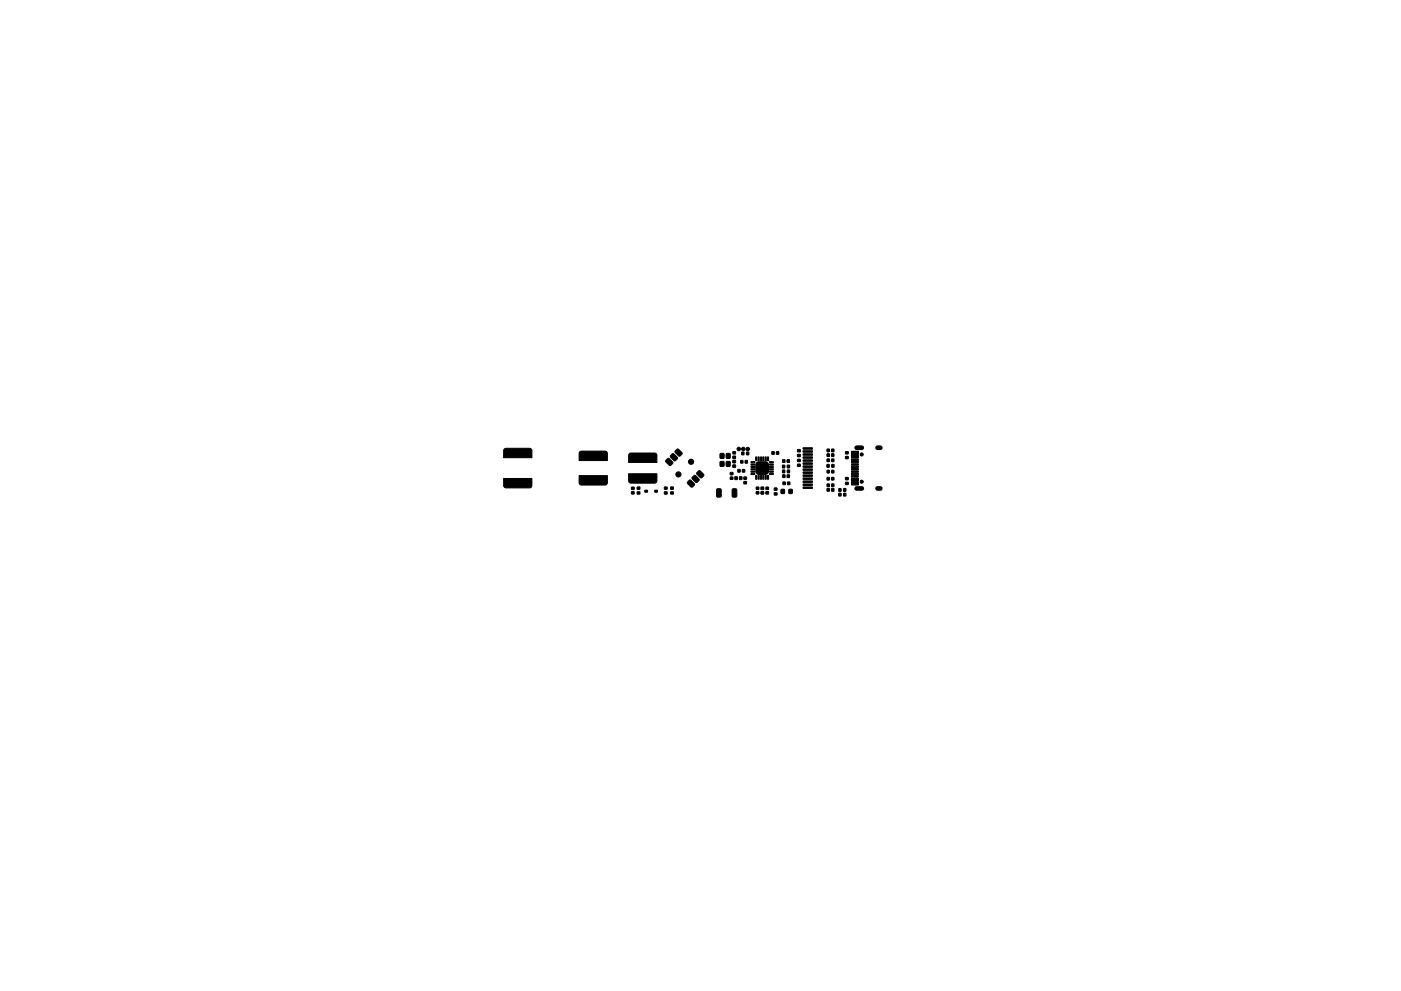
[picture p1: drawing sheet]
<svg xmlns="http://www.w3.org/2000/svg" width="297mm" height="210mm" viewBox="0 0 297 210" stroke-linecap="round" stroke-linejoin="round" font-family="sans-serif">
<g fill="#000" stroke="#000" stroke-width=".21">
<path d="M106.9 95.3l.4-.2h5.1l.4 .4v1.6h-6v-1.5zM122.9 95.9l.4-.2h5.1l.4 .4v1.6h-6v-1.5zM133.4 96.3l.4-.2h5.1l.4 .4v1.6h-6v-1.5zM141.2 97.7l.6-.5 .8 .8 .1 .3-.5 .4-.2 .1-.8-.8zM142.2 96.7l.6-.4 .8 .7v.3l-.4 .4-.2 .1-.8-.8zM143.2 95.7l.6-.4 .8 .7v.3l-.4 .4-.2 .1-.8-.8zM152.7 96.2h.8v1h-.8zM152.7 97.9h.8v1h-.8zM154 97.9h.8v1h-.8zM154 96.2h.8v1h-.8zM155.4 98.7h.5v.5h-.5zM155.4 97.7h.5v.5h-.5z"/>
<path d="M155.4 96.8h.5v.5h-.5zM155.4 95.8h.5v.5h-.5zM157 97.7h.5v.5h-.5zM157.3 95.9h.4v.6h-.4zM158 97.7h.5v.5h-.5zM158.3 95.9h.4v.6h-.4zM159.2 98l.8-.1v.2l-.7 .1zM159.2 98.5l.8-.1v.2l-.7 .1zM159.2 99l.8-.1v.2l-.7 .1zM159.2 99.5l.8-.1v.2l-.7 .1zM160.2 97h.3l-.1 .8-.2-.1zM160.7 97h.3l-.1 .8-.2-.1z"/>
<path d="M161.2 97h.3l-.1 .8-.2-.1zM161.7 97h.3l-.1 .8-.2-.1zM162.2 97h.3l-.1 .8-.2-.1zM162.7 97h.3l-.1 .8-.2-.1zM163.2 99.5l.7-.1 .1 .2-.8 .1zM163.2 99l.7-.1 .1 .2-.8 .1zM163.2 98.5l.7-.1 .1 .2-.8 .1zM163.2 98l.7-.1 .1 .2-.8 .1zM163.7 95.8h.4v.6h-.4zM164.6 95.8h.5v.6h-.5zM165.9 97.6h.5v.5h-.5zM165.9 98.7h.5v.6h-.5z"/>
<path d="M166.9 97.6h.5v.5h-.5zM166.9 98.7h.5v.6h-.5zM169.1 96.4h.6v.5h-.6zM169.1 95.4h.6v.5h-.6zM169.1 97.5h.6v.4h-.6zM169.1 98.5h.6v.4h-.6zM170.3 99.5h1.9l.1 .2-2 .1zM170.3 98.9l1.9-.1 .1 .3-2 .1zM170.3 98.2h1.9l.1 .2-2 .1zM170.3 97.6h1.9l.1 .2-2 .1zM170.3 96.9h1.9l.1 .3h-2zM170.3 96.3h1.9l.1 .2-2 .1z"/>
<path d="M170.3 95.7l1.9-.1 .1 .3-2 .1zM170.3 95h1.9l.1 .2-2 .1zM175.4 99.8h.4v.5h-.4zM175.3 98.6h.5v.5h-.5zM175.4 96.3h.4v.5h-.4zM175.4 95.3h.4v.5h-.4zM175.4 97.4h.4v.5h-.4zM176.3 99.8h.5v.5h-.5zM176.3 96.3h.5v.5h-.5zM176.3 95.3h.5v.5h-.5zM176.3 97.4h.5v.5h-.5zM176.4 98.6h.4v.5h-.4z"/>
<path d="M179.3 96.9h.5v.4h-.5zM179.3 95.8h.5v.5h-.5zM180.5 99.4h1.5v.3h-1.5zM180.5 98.9h1.5v.3h-1.5zM180.5 97.9h1.5v.3h-1.5zM180.5 96.6h1.5v.6h-1.5zM180.5 95.8h1.5v.6h-1.5zM180.5 97.4h1.5v.3h-1.5zM180.5 98.4h1.5v.3h-1.5zM106.8 101.5h6v1.6l-.2 .3-.3 .1h-5.1l-.4-.4zM122.8 100.9h6v1.6l-.2 .3-.3 .1h-5.1l-.4-.4zM133.9 103.4h.5v.4h-.5z"/>
<path d="M133.9 104.3h.5v.5h-.5zM135.1 103.3h.6v.5h-.6zM135.1 104.4h.6v.4h-.6zM136.7 104h.6v.4h-.6zM138.8 104h.6v.4h-.6zM133.3 100.5h6v1.6l-.2 .3-.3 .1h-5.1l-.4-.4zM140.9 104.4h.5v.4h-.5zM140.9 103.3h.5v.5h-.5zM142.2 103.3h.6v.5h-.6zM142.2 104.4h.6v.4h-.6zM145.8 102.2l.6-.4 .8 .8v.3l-.4 .4-.2 .1-.8-.8zM147.1 100.9h.4l.7 .8v.3l-.4 .4-.3-.1-.8-.8z"/>
<path d="M147.8 100.3l.6-.4 .8 .7v.3l-.4 .4-.3 .1-.7-.8zM152 103.8l.7-.1 .2 .1v1.4l-.1 .3h-.6l-.3-.2zM154.8 101.2h.6v.5h-.6zM154.8 100.2h.6v.5h-.6zM155.8 101.2h.5v.5h-.5zM155.3 103.8l.7-.1 .2 .1v1.4l-.1 .3h-.6l-.3-.2zM156.8 101.2h.5v.5h-.5zM156.4 99.6h.5v.6h-.5zM157.4 99.6h.5v.6h-.5zM157.7 101.2h.6v.5h-.6zM157.7 102.2h.6v.4h-.6zM159.2 100l.8-.1v.2l-.7 .1z"/>
<path d="M159.2 100.5l.8-.1v.2l-.7 .1zM160.2 100.9h.3l-.1 .8-.2-.1zM160.7 100.9h.3l-.1 .8-.2-.1zM160.3 103.4h.6v.4h-.6zM160.3 104.3h.6v.5h-.6zM160.4 98.2l.5-.2h1.4l.4 .1 .2 .5v1.4l-.1 .4-.5 .3h-1.4l-.4-.2-.3-.5v-1.4zM161.2 100.9h.3l-.1 .8-.2-.1zM161.4 104.3h.5v.5h-.5zM161.4 103.3h.5v.6h-.5zM161.7 100.9h.3l-.1 .8-.2-.1zM162.2 100.9h.3l-.1 .8-.2-.1zM162.4 104.3h.5v.5h-.5z"/>
<path d="M162.4 103.4h.5v.4h-.5zM162.7 100.9h.3l-.1 .8-.2-.1zM163.2 100.5l.7-.1 .1 .2-.8 .1zM163.2 100l.7-.1 .1 .2-.8 .1zM164.2 103.5h.5v.5h-.5zM164.2 104.6h.5v.4h-.5zM165.9 100.8h.5v.5h-.5zM166 102.3h.5v.5h-.5zM165.6 103.8h.7v.9h-.7zM165.9 99.7h.5v.6h-.5zM166.9 100.8h.5v.5h-.5zM167 102.3h.4v.5h-.4z"/>
<path d="M166.9 99.7h.5v.6h-.5zM167.3 103.8h.7v.9h-.7zM170.3 103.3h1.9l.1 .3h-2zM170.3 102.7h1.9l.1 .2-2 .1zM170.3 102.1l1.9-.1 .1 .3-2 .1zM170.3 101.4h1.9l.1 .2-2 .1zM170.3 100.8h1.9l.1 .2-2 .1zM170.3 100.1h1.9l.1 .3h-2zM175.4 103.7h.4v.5h-.4zM175.4 102.7h.4v.5h-.4zM175.4 101.3h.4v.5h-.4zM176.3 103.7h.5v.5h-.5z"/>
<path d="M176.3 102.7h.5v.5h-.5zM176.3 101.3h.5v.5h-.5zM177.8 104.7h.5v.5h-.5zM177.8 103.7h.5v.5h-.5zM178.9 104.7h.4v.5h-.4zM178.9 103.7h.4v.5h-.4zM179.3 101.3h.5v.5h-.5zM179.3 102.3h.5v.5h-.5zM180.5 102.3h1.5v.6h-1.5zM180.5 101.5h1.5v.6h-1.5zM180.5 100.4h1.5v.3h-1.5zM180.5 99.9h1.5v.3h-1.5z"/>
<path d="M180.5 100.9h1.5v.3h-1.5z"/>
<circle cx="146.5" cy="98" r=".55"/>
<circle cx="156.6" cy="95.3" r=".37"/>
<circle cx="157.6" cy="95.3" r=".37"/>
<circle cx="158.5" cy="95.3" r=".37"/>
<circle cx="182.7" cy="96.4" r=".32"/>
<circle cx="143.8" cy="100.7" r=".55"/>
<circle cx="182.7" cy="102.2" r=".32"/>
</g>
<path d="M181.6 95h1.1M186.1 95h.6M181.6 103.6h1.1M186.1 103.6h.6" fill="none" stroke="#000" stroke-width="1"/>
</svg>
